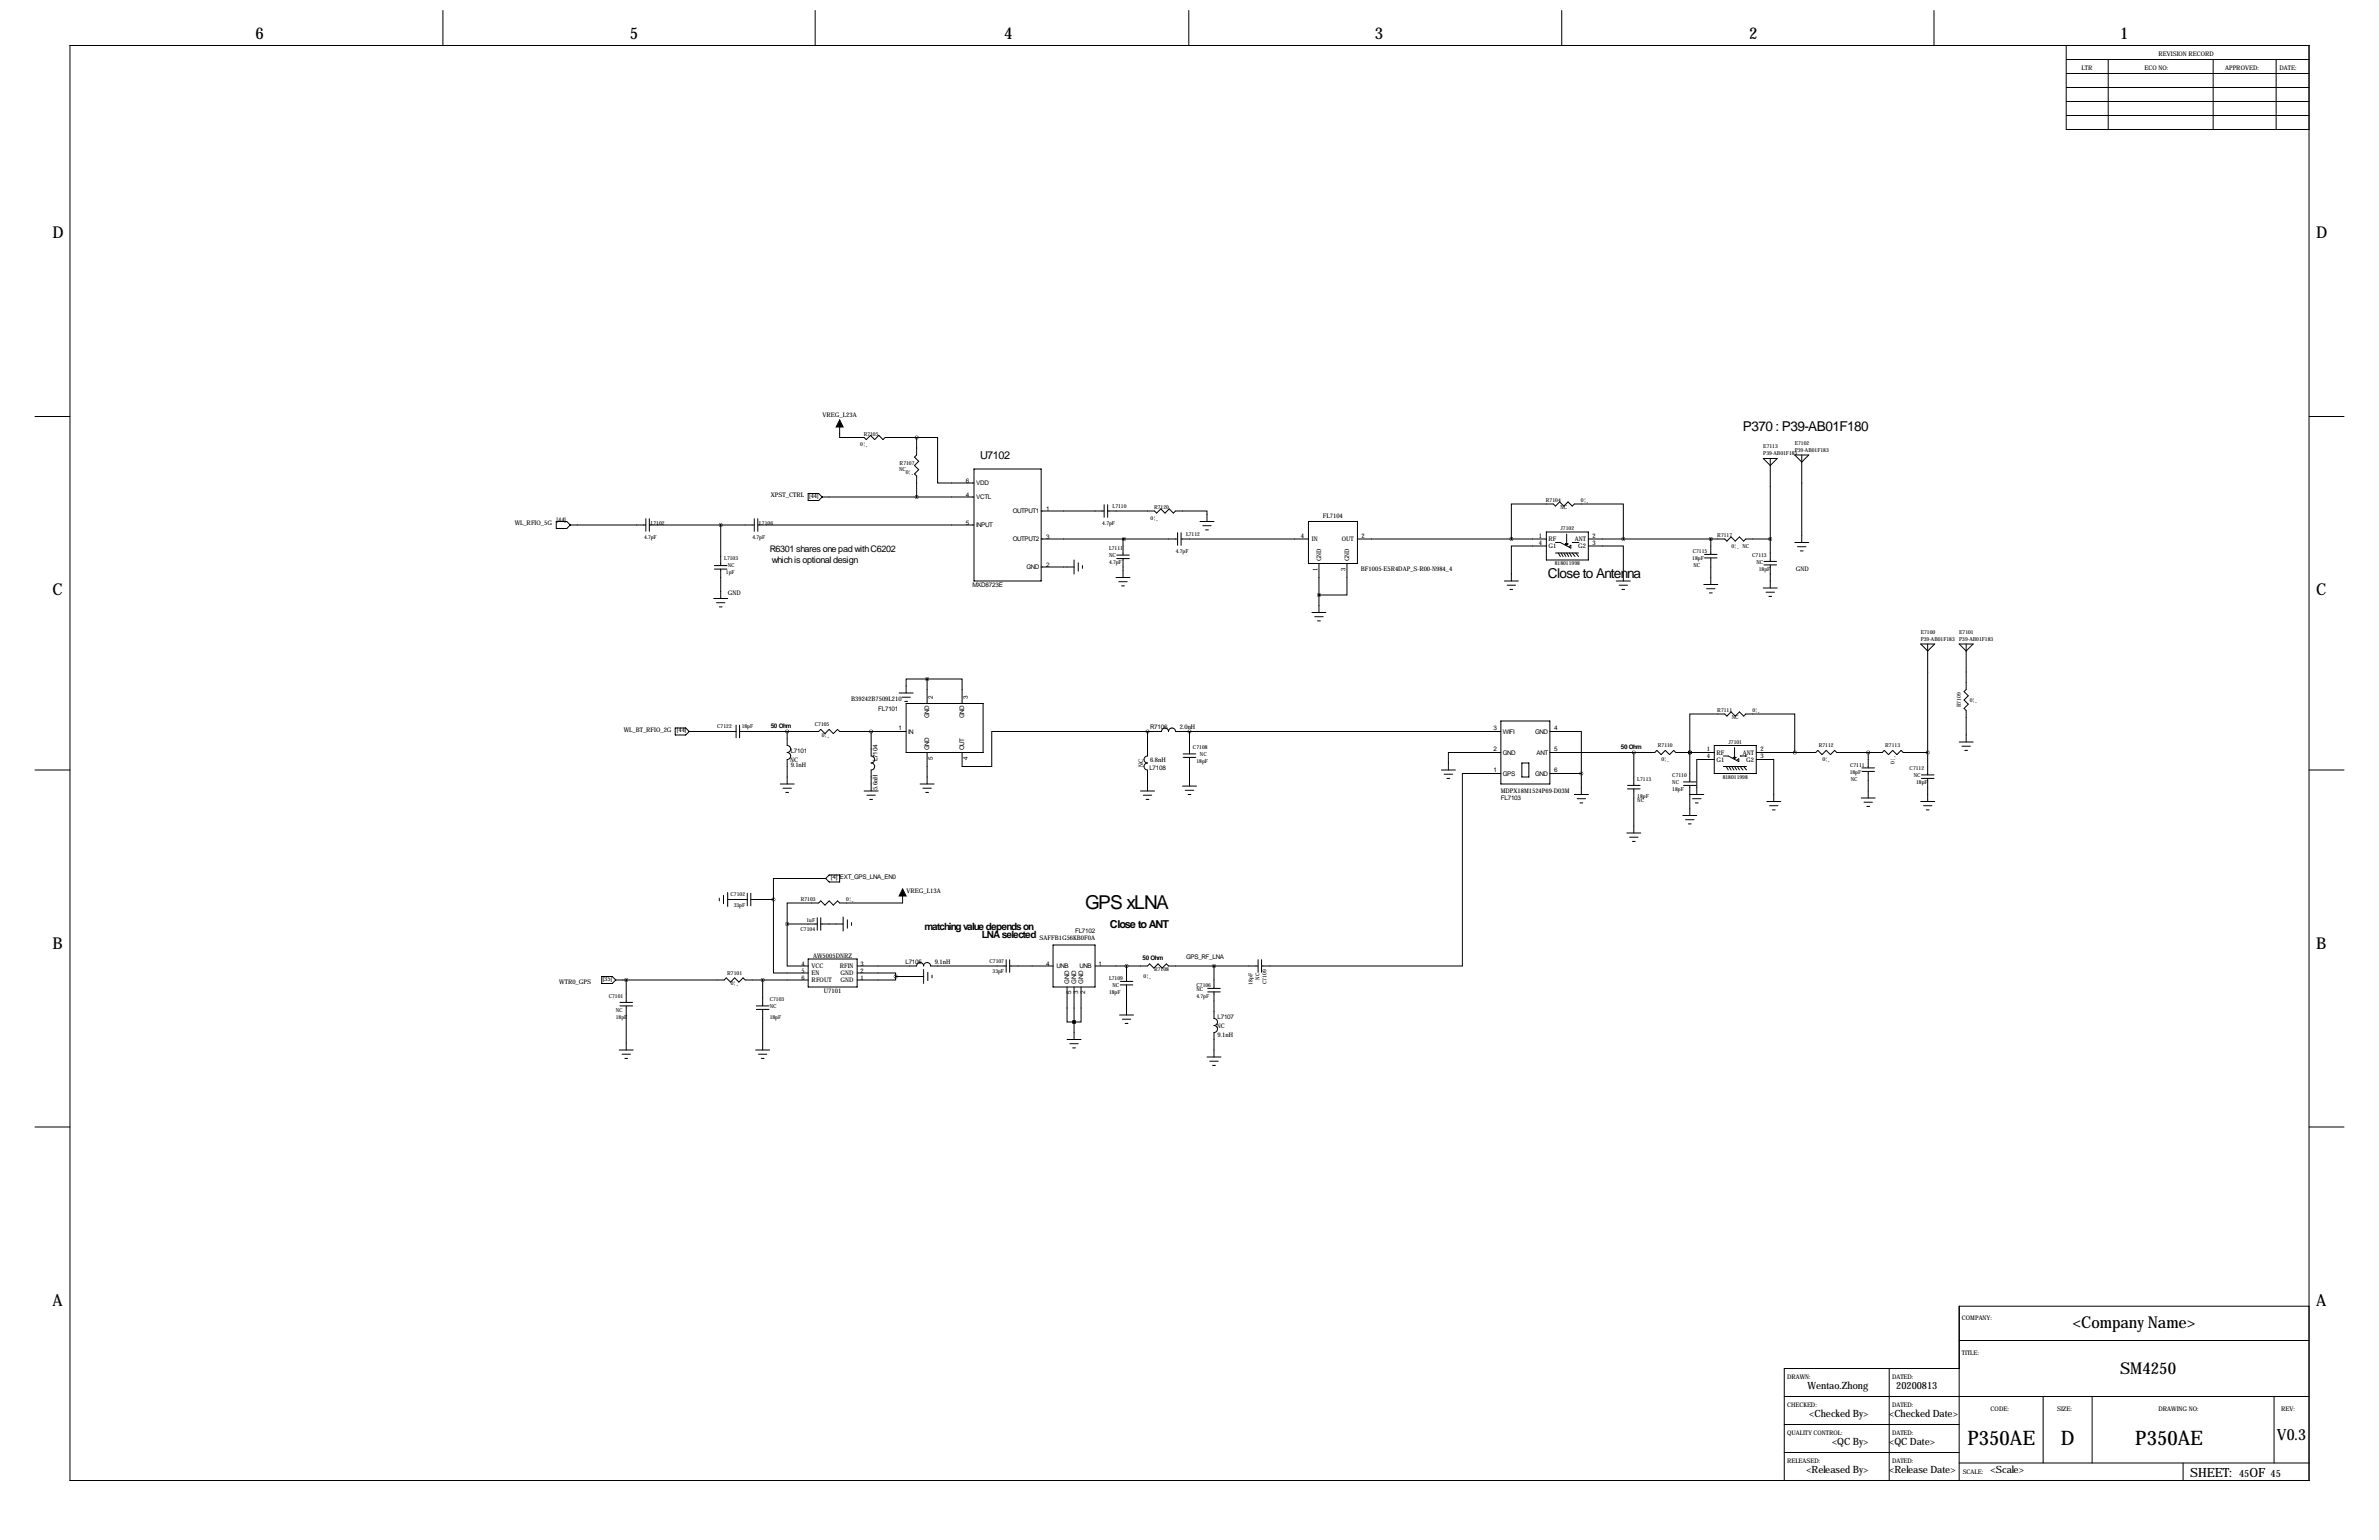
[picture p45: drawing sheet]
<svg xmlns="http://www.w3.org/2000/svg" width="864mm" height="559mm" viewBox="0 0 864 559" stroke-linecap="round" stroke-linejoin="round" font-family="sans-serif">
<defs><g id="words">
<g font-size="7.3">
<text x="714.2" y="524.4">P350AE</text>
<text x="748.1" y="524.4">D</text>
<text x="775.1" y="524.4">P350AE</text>
</g>
<text font-size="6.9" x="393.9" y="329.7">GPS xLNA</text>
<g font-size="5.9">
<text x="92.7" y="14">6</text>
<text x="228.6" y="14">5</text>
<text x="364.5" y="14">4</text>
<text x="499.1" y="14">3</text>
<text x="635" y="14">2</text>
<text x="769.6" y="14">1</text>
<text x="19" y="86.4">D</text>
<text x="840.7" y="86.4">D</text>
<text x="19" y="215.9">C</text>
<text x="840.7" y="215.9">C</text>
<text x="19" y="344.2">B</text>
<text x="840.7" y="344.2">B</text>
<text x="19" y="473.7">A</text>
<text x="840.7" y="473.7">A</text>
<text x="752.5" y="482">&lt;Company Name&gt;</text>
<text x="769.6" y="498.5">SM4250</text>
</g>
<text font-size="5.6" x="826.6" y="522.6">V0.3</text>
<g font-size="4.9">
<text x="632.7" y="156.2">P370 : P39-AB01F180</text>
<text x="561.9" y="209.6">Close to Antenna</text>
</g>
<g font-size="4.6">
<text x="795" y="535.9">SHEET:</text>
<text x="816.6" y="535.9">OF</text>
</g>
<g font-size="4">
<text x="355.9" y="166.6">U7102</text>
<text x="402.9" y="336.5">Close to ANT</text>
</g>
<g font-size="3.6">
<text x="335.7" y="337.3">matching value depends on</text>
<text x="356.4" y="340.4">LNA selected</text>
<text x="656.1" y="504.1">Wentao.Zhong</text>
<text x="688.3" y="504.1">20200813</text>
<text x="656.8" y="514.3">&lt;Checked By&gt;</text>
<text x="685.8" y="514.3">&lt;Checked Date&gt;</text>
<text x="665.1" y="524.4">&lt;QC By&gt;</text>
<text x="685.8" y="524.4">&lt;QC Date&gt;</text>
<text x="655.7" y="534.6">&lt;Released By&gt;</text>
<text x="685.8" y="534.6">&lt;Release Date&gt;</text>
<text x="722.6" y="534.6">&lt;Scale&gt;</text>
<text x="812.8" y="535.9">45</text>
<text x="824.2" y="535.9">45</text>
</g>
<g font-size="3.3">
<text x="279.4" y="200.2">R6301 shares one pad with C6202</text>
<text x="280.2" y="204.3">which is optional design</text>
</g>
<g font-size="2.3">
<text x="783.6" y="20.3">REVISION RECORD</text>
<text x="755.6" y="25.4">LTR</text>
<text x="778.5" y="25.4">ECO NO:</text>
<text x="807.7" y="25.4">APPROVED:</text>
<text x="827.5" y="25.4">DATE:</text>
<text x="298.6" y="151.1">VREG_L23A</text>
<text x="350.6" y="175.3">6</text>
<text x="354.3" y="176">VDD</text>
<text x="279.9" y="180.3">XPST_CTRL</text>
<text x="293.8" y="180.6">[44]</text>
<text x="350.6" y="180.3">4</text>
<text x="354.3" y="181.1">VCTL</text>
<text x="379.7" y="185.4">1</text>
<text x="186.8" y="190.5">WL_RFIO_5G</text>
<text x="202.1" y="189.5">[44]</text>
<text x="350.6" y="190.5">5</text>
<text x="354.3" y="191.3">INPUT</text>
<text x="367.7" y="186.2">OUTPUT1</text>
<text x="480.2" y="188">FL7104</text>
<text x="367.7" y="196.3">OUTPUT2</text>
<text x="379.7" y="195.6">3</text>
<text x="472.3" y="195.1">4</text>
<text x="476.2" y="196.3">IN</text>
<text x="487.1" y="196.3">OUT</text>
<text x="494.3" y="195.1">2</text>
<text x="558.6" y="195.1">1</text>
<text x="558.6" y="197.6">4</text>
<text x="562.1" y="196.3">RF</text>
<text x="571.7" y="196.3">ANT</text>
<text x="578.1" y="195.1">2</text>
<text x="578.1" y="197.6">3</text>
<text x="479.6" y="203.7" transform="rotate(-90 479.6 203.7)">GND</text>
<text x="489.7" y="203.7" transform="rotate(-90 489.7 203.7)">GND</text>
<text x="562.1" y="198.9">G1</text>
<text x="572.9" y="198.9">G2</text>
<text x="372.6" y="206.5">GND</text>
<text x="379.7" y="205.7">2</text>
<text x="478.3" y="207.2" transform="rotate(-90 478.3 207.2)">1</text>
<text x="488.4" y="207.2" transform="rotate(-90 488.4 207.2)">3</text>
<text x="494" y="207.3">BF1005-E5R4DAP_S-R00-N984_4</text>
<text x="651.8" y="207">GND</text>
<text x="264.2" y="215.9">GND</text>
<text x="353.1" y="212.9">MXD8723E</text>
<text x="309" y="254.3">B39242B7509L210</text>
<text x="338.6" y="253.7" transform="rotate(-90 338.6 253.7)">2</text>
<text x="351.3" y="253.7" transform="rotate(-90 351.3 253.7)">3</text>
<text x="318.8" y="258.1">FL7101</text>
<text x="337.3" y="260.6" transform="rotate(-90 337.3 260.6)">GND</text>
<text x="350" y="260.6" transform="rotate(-90 350 260.6)">GND</text>
<text x="226.4" y="265.4">WL_BT_RFIO_2G</text>
<text x="245.7" y="265.7">[44]</text>
<text x="279.8" y="264.2">50 Ohm</text>
<text x="326.2" y="264.9">1</text>
<text x="329.7" y="266.2">IN</text>
<text x="417.6" y="264.7">R7106</text>
<text x="428.2" y="264.7">2.0nH</text>
<text x="542.1" y="264.9">3</text>
<text x="545.6" y="266.2">WIFI</text>
<text x="557.2" y="266.2">GND</text>
<text x="564.1" y="264.9">4</text>
<text x="287" y="273.3">L7101</text>
<text x="337.3" y="272.3" transform="rotate(-90 337.3 272.3)">GND</text>
<text x="338.6" y="275.8" transform="rotate(-90 338.6 275.8)">5</text>
<text x="350" y="272.3" transform="rotate(-90 350 272.3)">OUT</text>
<text x="351.3" y="275.8" transform="rotate(-90 351.3 275.8)">4</text>
<text x="542.1" y="272.5">2</text>
<text x="545.6" y="273.8">GND</text>
<text x="557.8" y="273.8">ANT</text>
<text x="564.1" y="272.5">5</text>
<text x="588.4" y="271.8">50 Ohm</text>
<text x="619.6" y="272.5">1</text>
<text x="619.6" y="275.1">4</text>
<text x="623.1" y="273.8">RF</text>
<text x="632.7" y="273.8">ANT</text>
<text x="639.1" y="272.5">2</text>
<text x="639.1" y="275.1">3</text>
<text x="286.8" y="276.4">NC</text>
<text x="287" y="278.4">9.1nH</text>
<text x="318.5" y="276.2" transform="rotate(-90 318.5 276.2)">L7104</text>
<text x="414.9" y="278.3" transform="rotate(-90 414.9 278.3)">NC</text>
<text x="417.2" y="279.4">L7108</text>
<text x="417.5" y="276.4">6.8nH</text>
<text x="542.1" y="280.2">1</text>
<text x="545.6" y="281.4">GPS</text>
<text x="557.2" y="281.4">GND</text>
<text x="564.1" y="280.2">6</text>
<text x="623.1" y="276.4">G1</text>
<text x="633.9" y="276.4">G2</text>
<text x="318.5" y="286.6" transform="rotate(-90 318.5 286.6)">5.6nH</text>
<text x="544.8" y="287.8">MDPX18M1524P69-D03M</text>
<text x="544.8" y="290.3">FL7103</text>
<text x="301.6" y="318.8">[4]</text>
<text x="304.8" y="319">EXT_GPS_LNA_EN0</text>
<text x="329.1" y="323.8">VREG_L13A</text>
<text x="377.3" y="341.1">SAFFB1G56KB0F0A</text>
<text x="390.3" y="338.6">FL7102</text>
<text x="295.2" y="347.5">AW5005DNRZ</text>
<text x="430.5" y="348">GPS_RF_LNA</text>
<text x="290.9" y="350.5">4</text>
<text x="290.9" y="353.1">5</text>
<text x="294.6" y="351.3">VCC</text>
<text x="294.6" y="353.8">EN</text>
<text x="304.9" y="351.3">RFIN</text>
<text x="305.1" y="353.8">GND</text>
<text x="312.4" y="353.1">2</text>
<text x="312.4" y="350.5">3</text>
<text x="328.7" y="349.8">L7105</text>
<text x="339.3" y="349.8">9.1nH</text>
<text x="379.8" y="350.5">4</text>
<text x="383.5" y="351.3">UNB</text>
<text x="391.9" y="351.3">UNB</text>
<text x="398.8" y="350.5">1</text>
<text x="414.7" y="348.5">50 Ohm</text>
<text x="203" y="356.9">WTR0_GPS</text>
<text x="218.8" y="355.9">[35]</text>
<text x="290.9" y="355.6">6</text>
<text x="294.6" y="356.4">RFOUT</text>
<text x="305.1" y="356.4">GND</text>
<text x="312.4" y="355.6">1</text>
<text x="388.1" y="356.9" transform="rotate(-90 388.1 356.9)">GND</text>
<text x="390.7" y="356.9" transform="rotate(-90 390.7 356.9)">GND</text>
<text x="393.2" y="356.9" transform="rotate(-90 393.2 356.9)">GND</text>
<text x="299.1" y="360.2">U7101</text>
<text x="388.9" y="360.6" transform="rotate(-90 388.9 360.6)">5</text>
<text x="391.4" y="360.6" transform="rotate(-90 391.4 360.6)">3</text>
<text x="394" y="360.6" transform="rotate(-90 394 360.6)">2</text>
<text x="442" y="369.8">L7107</text>
<text x="441.8" y="372.9">NC</text>
<text x="442" y="376.2">9.1nH</text>
<text x="712.2" y="478.8">COMPANY:</text>
<text x="712.2" y="491.5">TITLE:</text>
<text x="648.7" y="500.4">DRAWN:</text>
<text x="686.8" y="500.4">DATED:</text>
<text x="648.7" y="510.5">CHECKED:</text>
<text x="686.8" y="510.5">DATED:</text>
<text x="722.6" y="511.8">CODE:</text>
<text x="746.8" y="511.8">SIZE:</text>
<text x="783.6" y="511.8">DRAWING NO:</text>
<text x="828" y="511.8">REV:</text>
<text x="648.7" y="520.7">QUALITY CONTROL:</text>
<text x="686.8" y="520.7">DATED:</text>
<text x="648.7" y="530.9">RELEASED:</text>
<text x="686.8" y="530.9">DATED:</text>
<text x="712.5" y="534.7">SCALE:</text>
</g>
<g font-size="2">
<text x="312.3" y="161.9">0¦¸</text>
<text x="313.5" y="158.1">R7105</text>
<text x="651.5" y="161.3">E7102</text>
<text x="640.1" y="162.6">E7113</text>
<text x="640.1" y="165.1">P39-AB01F183</text>
<text x="651.5" y="163.8">P39-AB01F183</text>
<text x="326.4" y="170.8">NC</text>
<text x="326.6" y="168.7">R7107</text>
<text x="328.8" y="172.1">0¦¸</text>
<text x="403.9" y="184.2">L7110</text>
<text x="418.9" y="184.8">R7120</text>
<text x="561.2" y="182.3">R7104</text>
<text x="566.5" y="184.8">NC</text>
<text x="573.9" y="182.3">0¦¸</text>
<text x="236.2" y="190.5">L7102</text>
<text x="275.6" y="190.5">L7106</text>
<text x="400.2" y="190.5">4.7pF</text>
<text x="417.7" y="188.6">0¦¸</text>
<text x="233.8" y="195.6">4.7pF</text>
<text x="273.2" y="195.6">4.7pF</text>
<text x="430.5" y="194.4">L7112</text>
<text x="566.5" y="192.4">J7102</text>
<text x="623.4" y="195">R7117</text>
<text x="262.9" y="203.2">L7103</text>
<text x="402.6" y="199.4">L7111</text>
<text x="402.6" y="202">NC</text>
<text x="426.8" y="200.7">4.7pF</text>
<text x="614.3" y="203.2">18pF</text>
<text x="614.5" y="200.7">C7115</text>
<text x="628.5" y="198.8">0¦¸ NC</text>
<text x="636" y="201.9">C7113</text>
<text x="263.5" y="208.3">1pF</text>
<text x="264.2" y="205.8">NC</text>
<text x="402.6" y="204.5">4.7pF</text>
<text x="564.4" y="205.1">818011998</text>
<text x="614.7" y="205.7">NC</text>
<text x="637.6" y="204.5">NC</text>
<text x="638.4" y="207">18pF</text>
<text x="697.2" y="229.9">E7100</text>
<text x="697.2" y="232.4">P39-AB01F183</text>
<text x="711.2" y="229.9">E7101</text>
<text x="711.2" y="232.4">P39-AB01F183</text>
<text x="711.9" y="256.7" transform="rotate(-90 711.9 256.7)">R7109</text>
<text x="715" y="254.7">0¦¸</text>
<text x="295.8" y="263.5">C7105</text>
<text x="623.4" y="258.5">R7111</text>
<text x="628.7" y="261">NC</text>
<text x="636.1" y="258.5">0¦¸</text>
<text x="260.3" y="264.2">C7122</text>
<text x="269.2" y="264.2">18pF</text>
<text x="298.3" y="267.4">0¦¸</text>
<text x="627.4" y="269.9">J7101</text>
<text x="433.1" y="271.8">C7108</text>
<text x="435.6" y="274.3">NC</text>
<text x="601.8" y="271.2">R7110</text>
<text x="660.2" y="271.2">R7112</text>
<text x="684.4" y="271.2">R7113</text>
<text x="434.3" y="276.9">18pF</text>
<text x="603.1" y="276.2">0¦¸</text>
<text x="607.1" y="281.9">C7110</text>
<text x="661.5" y="276.2">0¦¸</text>
<text x="671.5" y="280.7">18pF</text>
<text x="671.6" y="278.1">C7111</text>
<text x="687.7" y="277.1" transform="rotate(-90 687.7 277.1)">0¦¸</text>
<text x="693.2" y="279.4">C7112</text>
<text x="694.8" y="281.9">NC</text>
<text x="594.4" y="283.2">L7113</text>
<text x="607.1" y="284.5">NC</text>
<text x="607.1" y="287">18pF</text>
<text x="625.4" y="282.6">818011998</text>
<text x="671.9" y="283.2">NC</text>
<text x="695.6" y="284.5">18pF</text>
<text x="594.4" y="290.8">NC</text>
<text x="594.4" y="289.6">18pF</text>
<text x="265.2" y="325.1">C7102</text>
<text x="266.3" y="328.9">33pF</text>
<text x="290.7" y="327">R7103</text>
<text x="307.2" y="327">0¦¸</text>
<text x="292.8" y="334.7">1uF</text>
<text x="290.6" y="337.7">C7104</text>
<text x="264" y="353.7">R7101</text>
<text x="359.2" y="349.2">C7107</text>
<text x="360.3" y="353.1">33pF</text>
<text x="418.9" y="352.4">R7108</text>
<text x="265.3" y="357.5">0¦¸</text>
<text x="402.6" y="355.6">L7109</text>
<text x="403.9" y="358.1">NC</text>
<text x="415.2" y="355">0¦¸</text>
<text x="434.3" y="358.1">C7106</text>
<text x="434.3" y="359.4">NC</text>
<text x="454.7" y="357.2" transform="rotate(-90 454.7 357.2)">18pF</text>
<text x="457.2" y="355.5" transform="rotate(-90 457.2 355.5)">NC</text>
<text x="459.8" y="357.1" transform="rotate(-90 459.8 357.1)">C7109</text>
<text x="221" y="361.9">C7101</text>
<text x="279.4" y="363.2">C7103</text>
<text x="279.4" y="365.8">NC</text>
<text x="402.6" y="360.7">18pF</text>
<text x="434.3" y="361.9">4.7pF</text>
<text x="223.5" y="369.6">18pF</text>
<text x="223.5" y="367">NC</text>
<text x="279.4" y="369.6">18pF</text>
</g>
</g></defs>
<g fill="none" stroke="#000" stroke-width=".36">
<path d="M25.4 16.5h812.8v520.7h-812.8zM160.8 3.8v12.7M295.9 3.8v12.7M431.5 3.8v12.7M566.9 3.8v12.7M702.1 3.8v12.7M750.1 16.5v30.5h88.1M750.1 36.8h88.1M750.1 31.8h88.1M750.1 26.7h88.1M750.1 21.6h88.1M765.3 21.6v25.4"/>
<path d="M803.4 21.6v25.4M826.3 21.6v25.4M750.1 41.9h88.1M12.7 151.1h12.7M304.8 152.4v6.4h8.9l.8 .7 1.5-1.5 1.5 1.5 1.5-1.5 1.5 1.5 .8-.7h11.4M332.7 158.8h7.7v16.5h13.2M332.7 158.8v6.3l-.7 .8 1.5 1.5-1.5 1.5 1.5 1.5-1.5 1.6 .7 .7v7.6M838.2 151.1h12.7M293.4 179.1h3.8l1.2 1.2-1.2 1.3h-3.8zM353.6 170.2h24.4v40.6h-24.4zM640.1 166.4h5.1l-2.6 2.5zM642.6 166.4v37.3"/>
<path d="M651.5 165.1h5.1l-2.6 2.5zM654 165.1v31.7M201.9 189.2h3.8l1.3 1.3-1.3 1.3h-3.8zM207 190.5h27.4M234.4 188.2v4.6M235.7 190.5h38.1M235.7 188.2v4.6M261.6 190.5v14.7M273.8 188.2v4.6M275.1 190.5h78.5M275.1 188.2v4.6M298.4 180.3h55.2"/>
<path d="M378 185.4h22.8M378 195.6h49.5M400.8 183.1v4.6M402.1 185.4h17l.8 .8 1.5-1.5 1.5 1.5 1.5-1.5 1.6 1.5 .7-.8h11.4v3.8M402.1 183.1v4.6M408 195.6h-.3v5.8M427.5 193.3v4.6M428.8 195.6h46.2M428.8 193.3v4.6M435.6 189.2h5.1M436.6 190.8h3.1M437.6 192.3h1.1"/>
<path d="M475 189.2h17.8v15.3h-17.8zM492.8 195.6h68.5M548.6 195.6v-12.7h15.3l.7 .7 1.6-1.5 1.5 1.5 1.5-1.5 1.5 1.5 .8-.7h17.8v12.7M561.3 198.1h-12.7v12.7M561.3 193h15.3v10.2h-15.3zM564.6 196.8h1.8l3.8 2.1v-1l-.7 .5M568.2 197.4h1l-.5 .5zM568.7 193.8v3.6M570.7 196.8h2.1M572.8 196.8h.1M576.6 198.1h12.7v12.7M576.6 195.6h49.5l.8 .7 1.5-1.5 1.5 1.5 1.5-1.5 1.6 1.5 .7-.7h8.9"/>
<path d="M621 195.6v5.6M651.5 196.8h5.1M652.5 198.4h3.1M653.5 199.9h1.1M259.1 217.2h5.1M259.3 205.2h4.6M259.3 206.5h4.6M260.1 218.7h3M261.6 206.5v10.7M378 205.7h11.9M389.9 203.2v5.1M391.4 204.2v3.1"/>
<path d="M392.9 205.2v1M405.1 209.6h5.1M405.4 201.4h4.6M405.4 202.7h4.6M406.1 211.1h3.1M407.2 212.6h1M407.7 202.7v6.9M478.8 204.5v17.7M488.9 204.5v11.4h-10.1M546.1 210.8h5.1M547.1 212.3h3.1M548.1 213.9h1"/>
<path d="M564.6 200.7h8.4M565.7 200.7l.7 1.2M566.7 200.7l.7 1.2M567.7 200.7l.8 1.2M568.7 200.7l.8 1.2M569.7 200.7l.8 1.2M570.7 200.7l1.1 1.2M572 200.7l1 1.2M586.7 210.8h5.1M587.8 212.3h3M588.8 213.9h1M618.5 212.1h5.1"/>
<path d="M618.7 202.4h4.6M618.7 201.2h4.6M619.5 213.6h3.1M620.5 215.1h1M621 202.4v9.7M640.1 213.4h5.1M640.3 205h4.6M640.3 203.7h4.6M641.1 214.9h3M642.1 216.4h1M642.6 205v8.4M261.1 220.2h1"/>
<path d="M476.2 222.2h5.1M477.3 223.8h3M478.3 225.3h1M697.2 233.7h5.1l-2.5 2.5zM699.8 233.7v47.5M711.2 233.7h5.1l-2.6 2.5zM713.7 233.7v16.5l-.7 .8 1.5 1.5-1.5 1.5 1.5 1.5-1.5 1.5 .7 .8v11.4M326.4 251.5h5.1M327.4 253h3.1M328.4 254.5h1M328.9 255.3h28v17.7h-28zM336.5 246.4h12.7v8.9"/>
<path d="M336.5 246.4h-7.6v5.1M336.5 246.4v8.9M12.7 279.4h12.7M245.1 264.2h3.8l1.3 1.2-1.3 1.3h-3.8zM250.2 265.4h17M267.2 263.1v4.6M268.5 265.4h28.7l.7-.7 1.6 1.5 1.5-1.5 1.5 1.5 1.5-1.5 .8 .7h24.1M268.5 263.1v4.6M285.8 265.4v5.1a1.27 1.27 0 0 1 1.2 1.3 1.27 1.27 0 0 1-1.2 1.2 1.27 1.27 0 0 1 1.2 1.3 1.27 1.27 0 0 1-1.2 1.3v8.9M316.2 265.4v8.9a1.27 1.27 0 0 1 1.3 1.3 1.27 1.27 0 0 1-1.3 1.3 1.27 1.27 0 0 1 1.3 1.2 1.27 1.27 0 0 1-1.3 1.3v7.6M336.5 273v11.5M416.6 265.4v8.9a1.27 1.27 0 0 0-1.3 1.3 1.27 1.27 0 0 0 1.3 1.3 1.27 1.27 0 0 0-1.3 1.2 1.27 1.27 0 0 0 1.3 1.3v7.6"/>
<path d="M416.6 265.4h5a1.27 1.27 0 0 1 1.3-1.2 1.27 1.27 0 0 1 1.3 1.2 1.27 1.27 0 0 1 1.2-1.2 1.27 1.27 0 0 1 1.3 1.2h118.1M416.6 265.4h-56.6v12.7h-10.8v-5.1M429.5 274.8h4.6M429.5 273.6h4.6M431.8 265.4v8.2M431.8 274.8v10.4M523.2 279.4h5.1M544.8 273h-19v6.4M544.8 261.6h17.8v22.9h-17.8zM552.4 276.9h2.6v5h-2.6zM562.6 265.4h11.4v15.3M562.6 273h38.1l.8-.7 1.5 1.5 1.5-1.5 1.5 1.5 1.6-1.5 .7 .7h14"/>
<path d="M593.1 273v12M613.4 273v-13.9h12.7l.8 .7 1.5-1.5 1.5 1.5 1.5-1.5 1.6 1.5 .7-.7h17.8v13.9M613.4 273h.1M613.4 273v10.7M622.3 275.6h-6.4v12.7M622.3 270.5h15.2v10.2h-15.2zM625.6 274.3h1.8l3.8 2.1v-1.1l-.8 .5M625.6 278.1h8.4M626.6 278.1l.8 1.3M627.6 278.1l.8 1.3M628.6 278.1l.8 1.3M629.2 274.8h1l-.5 .5z"/>
<path d="M629.7 278.1l.7 1.3M629.7 271.3v3.5M630.7 278.1l.7 1.3M631.7 274.3h2M631.7 278.1l1 1.3M633 278.1l1 1.3M633.7 274.3h.1M637.5 275.6h6.4v15.2M637.5 273h21.6l.8-.7 1.5 1.5 1.5-1.5 1.6 1.5 1.5-1.5 .7 .7h16.6l.7-.7 1.5 1.5 1.6-1.5 1.5 1.5 1.5-1.5 .8 .7h8.9M675.9 279.9h4.6M675.9 278.6h4.6M678.2 273v5.6"/>
<path d="M678.2 279.9v9.7M711.2 269.2h5.1M712.2 270.8h3.1M713.2 272.3h1M838.2 279.4h12.7M283.2 284.5h5.1M284.2 286h3.1M285.2 287.5h1.1M313.7 287h5.1M314.7 288.5h3.1M315.7 290.1h1M334 284.5h5.1"/>
<path d="M335 286h3.1M336 287.5h1.1M414 287h5.1M415 288.5h3.1M416.1 290.1h1M429.3 285.2h5M430.3 286.8h3M431.3 288.3h1M524.3 280.9h3M525.3 282.4h1M544.8 280.7h-13.9v69.8h-72.9M562.6 280.7h11.4"/>
<path d="M571.5 288.3h5.1M572.5 289.8h3.1M573.5 291.3h1M574 280.7v7.6M590.8 285h4.6M590.8 286.3h4.6M593.1 286.3v16M610.9 295.9h5M611.1 285h4.6M611.1 283.7h4.6M611.9 297.4h3M612.9 299h1"/>
<path d="M613.4 285v10.9M613.4 288.3h5.1M614.4 289.8h3.1M615.4 291.3h1.1M641.3 290.8h5.1M642.4 292.4h3M643.4 293.9h1M675.6 289.6h5.1M676.7 291.1h3M677.7 292.6h1M697.2 290.8h5.1M697.5 282.4h4.6"/>
<path d="M697.5 281.2h4.6M698.2 292.4h3.1M699.3 293.9h1M699.8 282.4v8.4M299.7 318.8h-18.9v7.6M299.7 318.8l1.3-1.3h3.8v2.5h-3.8zM590.5 302.3h5.1M591.6 303.8h3M592.6 305.3h1M261.1 325.9v1M262.6 324.9v3M264.2 326.4h7.1"/>
<path d="M264.2 323.8v5.1M271.3 324.1v4.6M272.5 326.4h8.3M272.5 324.1v4.6M280.8 326.4v26.7h12.6M285.8 335.3v15.2h7.6M285.8 335.3h10.9M296.7 333v4.6M297.9 335.3h8.2M297.9 333v4.6M306.1 332.7v5.1M307.6 333.8v3"/>
<path d="M309.1 334.8v1M327.7 322.6v5.1h-22.9l-.8-.8-1.5 1.5-1.5-1.5-1.5 1.5-1.6-1.5-.7 .8h-11.4v7.6M218.4 354.3h3.8l1.3 1.3-1.3 1.3h-3.8zM223.5 355.6h39.4l.8-.8 1.5 1.6 1.5-1.6 1.5 1.6 1.5-1.6 .8 .8h22.9M227.3 355.6v8.1M276.9 355.6v9.4M293.4 348h17.7v10.1h-17.7zM311.1 350.5h21.6a1.27 1.27 0 0 1 1.3-1.3 1.27 1.27 0 0 1 1.3 1.3 1.27 1.27 0 0 1 1.3-1.2 1.27 1.27 0 0 1 1.2 1.2h27.5M311.1 353.1h14v1.2M325.1 354.3v1.3h-14M325.1 354.3h10.2M335.3 351.8v5.1"/>
<path d="M336.8 352.8v3.1M338.3 353.8v1M365.3 348.2v4.6M366.5 350.5h15.8M366.5 348.2v4.6M382.3 342.9h15.2v15.2h-15.2zM387.3 358.1v12.7h2.6M389.9 358.1v19.1M392.4 358.1v12.7h-2.5M397.5 350.5h19.1l.7-.7 1.5 1.5 1.6-1.5 1.5 1.5 1.5-1.5 .8 .7h32.5M406.7 357.4h4.5M406.7 356.1h4.5"/>
<path d="M408.9 350.5v5.6M408.9 357.4v10.9M438.4 359.9h4.6M438.4 358.6h4.6M440.7 359.9v9.7a1.27 1.27 0 0 1 1.3 1.2 1.27 1.27 0 0 1-1.3 1.3 1.27 1.27 0 0 1 1.3 1.3 1.27 1.27 0 0 1-1.3 1.2v8.9M440.7 350.5v8.1M456.7 348.2v4.6M458 348.2v4.6M225 365h4.6M225 363.7h4.6M227.3 365v16M274.6 365h4.5"/>
<path d="M274.6 366.3h4.5M276.9 366.3v14.7M387.3 377.2h5.1M388.4 378.7h3M389.9 370.8h.1M406.4 368.3h5.1M407.4 369.8h3.1M408.4 371.3h1M224.8 381h5.1M225.8 382.5h3.1M226.8 384h1M274.3 381h5.1"/>
<path d="M275.3 382.5h3.1M276.4 384h1M389.4 380.2h1M438.1 383.5h5.1M439.2 385.1h3M440.2 386.6h1M12.7 408.9h12.7M838.2 408.9h12.7M838.2 474h-127v63.2M685.8 496.6v40.6M711.2 496.6h-63.5v40.6M711.2 486.4h127"/>
<path d="M647.7 506.7h190.5M647.7 516.9h63.5M741.7 506.7v24.2M759.5 506.7v24.2M825.5 506.7v24.2M647.7 527h63.5M711.2 530.9h127M792.5 530.9v6.3"/>
</g>
<path d="M304.8 152.4l1.3 2.5h-2.6zM327.7 322.6l1.2 2.5h-2.5z" fill="#000" stroke="#000" stroke-width=".36"/>
<path d="M593 273.1a.05 .05 0 0 0 .1 0 .05 .05 0 0 0-.1 0zM699.7 273.1a.05 .05 0 0 0 .1 0 .05 .05 0 0 0-.1 0zM678.1 273.1a.05 .05 0 0 0 .1 0 .05 .05 0 0 0-.1 0zM651.5 273.1a.05 .05 0 0 0 .1 0 .05 .05 0 0 0-.1 0zM389.8 370.8a.05 .05 0 0 0 .1 0 .05 .05 0 0 0-.1 0zM389.8 370.8a.05 .05 0 0 0 .1 0 .05 .05 0 0 0-.1 0zM325.1 354.3a.05 .05 0 0 0 .1 0 .05 .05 0 0 0-.1 0zM285.7 335.3a.05 .05 0 0 0 .1 0 .05 .05 0 0 0-.1 0zM276.8 355.6a.05 .05 0 0 0 .1 0 .05 .05 0 0 0-.1 0zM416.5 265.4a.05 .05 0 0 0 .1 0 .05 .05 0 0 0-.1 0zM408 195.6a.05 .05 0 0 0 .1 0 .05 .05 0 0 0-.1 0zM280.7 326.4a.05 .05 0 0 0 .1 0 .05 .05 0 0 0-.1 0zM316.2 265.4a.05 .05 0 0 0 .1 0 .05 .05 0 0 0-.1 0zM336.5 246.4a.05 .05 0 0 0 .1 0 .05 .05 0 0 0-.1 0zM261.6 190.5a.05 .05 0 0 0 .1 0 .05 .05 0 0 0-.1 0zM332.7 180.3a.05 .05 0 0 0 .1 0 .05 .05 0 0 0-.1 0zM332.7 158.8a.05 .05 0 0 0 .1 0 .05 .05 0 0 0-.1 0zM613.4 273.1a.05 .05 0 0 0 .1 0 .05 .05 0 0 0-.1 0zM613.4 273.1a.05 .05 0 0 0 .1 0 .05 .05 0 0 0-.1 0zM642.6 195.6a.05 .05 0 0 0 .1 0 .05 .05 0 0 0-.1 0zM621 195.6a.05 .05 0 0 0 .1 0 .05 .05 0 0 0-.1 0zM227.3 355.6a.05 .05 0 0 0 .1 0 .05 .05 0 0 0-.1 0zM408.9 350.5a.05 .05 0 0 0 .1 0 .05 .05 0 0 0-.1 0zM285.7 265.4a.05 .05 0 0 0 .1 0 .05 .05 0 0 0-.1 0zM478.7 215.9a.05 .05 0 0 0 .1 0 .05 .05 0 0 0-.1 0zM440.6 350.5a.05 .05 0 0 0 .1 0 .05 .05 0 0 0-.1 0zM548.6 195.6a.05 .05 0 0 0 .1 0 .05 .05 0 0 0-.1 0zM589.2 195.6a.05 .05 0 0 0 .1 0 .05 .05 0 0 0-.1 0zM574 280.7a.05 .05 0 0 0 .1 0 .05 .05 0 0 0-.1 0z" fill="#000" stroke="#000" stroke-width="1.3"/>
<use href="#words"/>
</svg>
